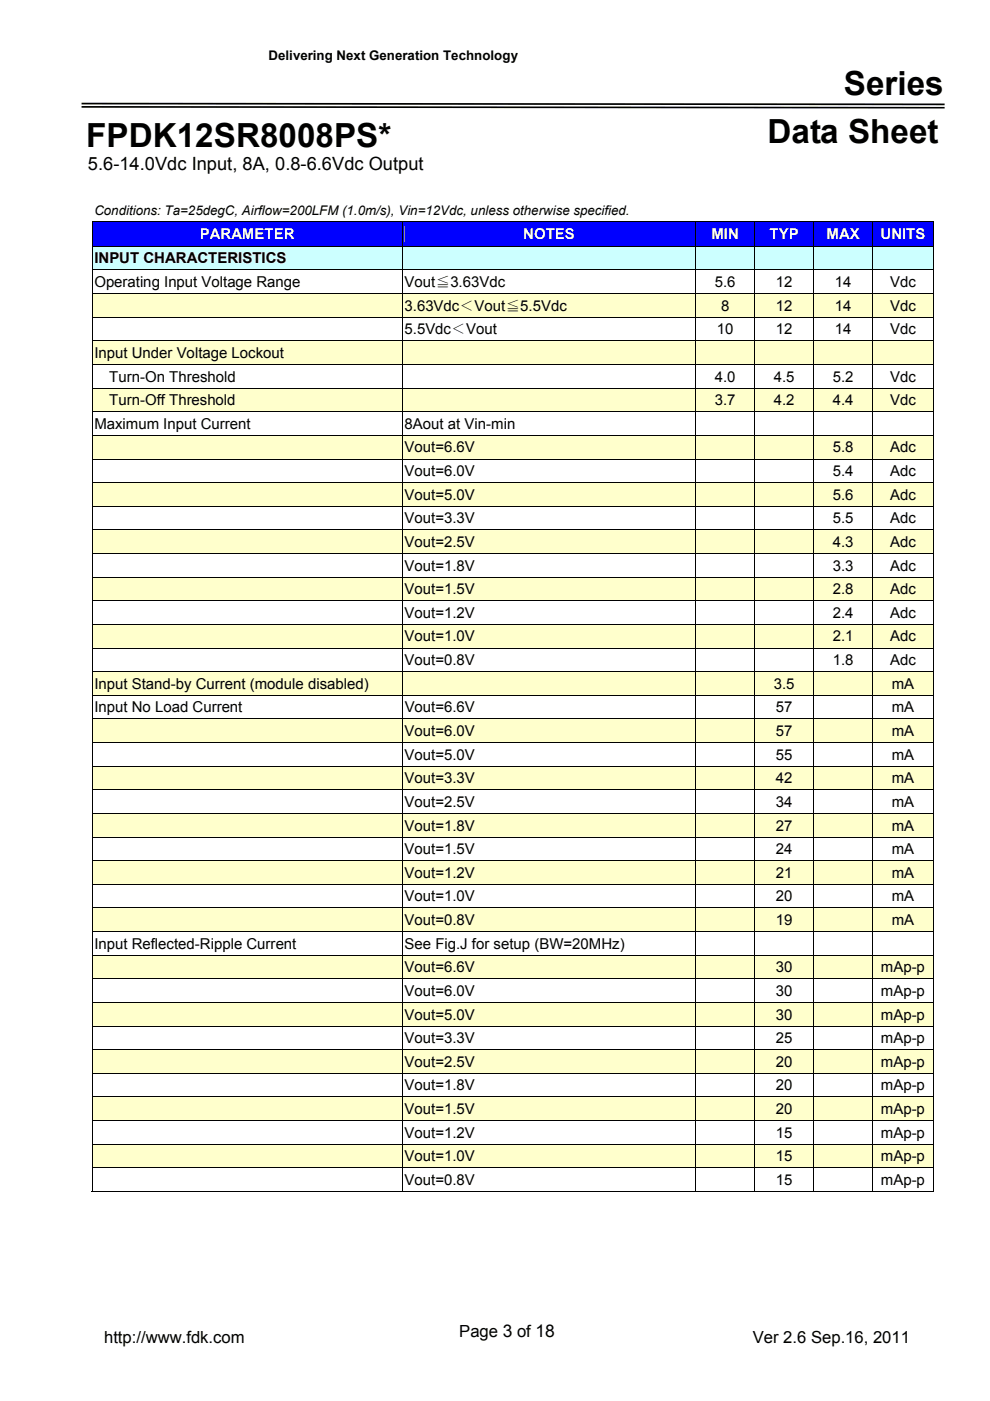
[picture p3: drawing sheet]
<svg xmlns="http://www.w3.org/2000/svg" width="210mm" height="297mm" viewBox="0 0 210 297" stroke-linecap="round" stroke-linejoin="round" font-family="sans-serif">
<defs><g id="words">
<g font-size="7">
<text x="178.9" y="20.1">Series</text>
<text x="18.3" y="31.2">FPDK12SR8008PS*</text>
<text x="162.7" y="30.4">Data Sheet</text>
</g>
<text font-size="3.9" x="18.6" y="36.1">5.6-14.0Vdc Input, 8A, 0.8-6.6Vdc Output</text>
<g font-size="3.5">
<text x="22.1" y="284.7">http://www.fdk.com</text>
<text x="97.4" y="283.5">Page 3 of 18</text>
<text x="159.6" y="284.7">Ver 2.6 Sep.16, 2011</text>
</g>
<g font-size="3.2" fill="#fff">
<text x="42.4" y="50.7">PARAMETER</text>
<text x="110.9" y="50.7">NOTES</text>
<text x="150.9" y="50.7">MIN</text>
<text x="163.2" y="50.7">TYP</text>
<text x="175.3" y="50.7">MAX</text>
<text x="186.7" y="50.7">UNITS</text>
</g>
<g font-size="3.2">
<text x="20" y="55.8">INPUT CHARACTERISTICS</text>
<text x="20" y="60.9">Operating Input Voltage Range</text>
<text x="85.8" y="60.9">Vout≦3.63Vdc</text>
<text x="85.8" y="65.9">3.63Vdc＜Vout≦5.5Vdc</text>
<text x="151.6" y="60.9">5.6</text>
<text x="152.9" y="65.9">8</text>
<text x="164.5" y="60.9">12</text>
<text x="164.5" y="65.9">12</text>
<text x="177" y="60.9">14</text>
<text x="177" y="65.9">14</text>
<text x="188.7" y="65.9">Vdc</text>
<text x="188.7" y="60.9">Vdc</text>
<text x="85.8" y="70.9">5.5Vdc＜Vout</text>
<text x="152" y="70.9">10</text>
<text x="164.5" y="70.9">12</text>
<text x="177" y="70.9">14</text>
<text x="188.7" y="70.9">Vdc</text>
<text x="20" y="75.9">Input Under Voltage Lockout</text>
<text x="23.2" y="80.9">Turn-On Threshold</text>
<text x="151.6" y="80.9">4.0</text>
<text x="164.1" y="80.9">4.5</text>
<text x="176.6" y="80.9">5.2</text>
<text x="188.7" y="80.9">Vdc</text>
<text x="23.2" y="85.9">Turn-Off Threshold</text>
<text x="151.6" y="85.9">3.7</text>
<text x="164.1" y="85.9">4.2</text>
<text x="176.6" y="85.9">4.4</text>
<text x="188.7" y="85.9">Vdc</text>
<text x="20" y="90.9">Maximum Input Current</text>
<text x="85.8" y="95.9">Vout=6.6V</text>
<text x="85.8" y="90.9">8Aout at Vin-min</text>
<text x="176.6" y="95.9">5.8</text>
<text x="188.7" y="95.9">Adc</text>
<text x="85.8" y="100.9">Vout=6.0V</text>
<text x="176.6" y="100.9">5.4</text>
<text x="188.7" y="100.9">Adc</text>
<text x="85.8" y="105.9">Vout=5.0V</text>
<text x="176.6" y="105.9">5.6</text>
<text x="188.7" y="105.9">Adc</text>
<text x="85.8" y="111">Vout=3.3V</text>
<text x="176.6" y="111">5.5</text>
<text x="188.7" y="111">Adc</text>
<text x="85.8" y="116">Vout=2.5V</text>
<text x="176.6" y="116">4.3</text>
<text x="188.7" y="116">Adc</text>
<text x="85.8" y="126">Vout=1.5V</text>
<text x="85.8" y="121">Vout=1.8V</text>
<text x="176.6" y="126">2.8</text>
<text x="176.6" y="121">3.3</text>
<text x="188.7" y="126">Adc</text>
<text x="188.7" y="121">Adc</text>
<text x="85.8" y="131">Vout=1.2V</text>
<text x="176.6" y="131">2.4</text>
<text x="188.7" y="131">Adc</text>
<text x="85.8" y="136">Vout=1.0V</text>
<text x="176.6" y="136">2.1</text>
<text x="188.7" y="136">Adc</text>
<text x="85.8" y="141">Vout=0.8V</text>
<text x="176.6" y="141">1.8</text>
<text x="188.7" y="141">Adc</text>
<text x="20" y="146">Input Stand-by Current (module disabled)</text>
<text x="164.1" y="146">3.5</text>
<text x="189.1" y="146">mA</text>
<text x="20" y="151">Input No Load Current</text>
<text x="85.8" y="151">Vout=6.6V</text>
<text x="164.5" y="151">57</text>
<text x="189.1" y="151">mA</text>
<text x="85.8" y="156">Vout=6.0V</text>
<text x="85.8" y="161.1">Vout=5.0V</text>
<text x="164.5" y="161.1">55</text>
<text x="164.5" y="156">57</text>
<text x="189.1" y="156">mA</text>
<text x="189.1" y="161.1">mA</text>
<text x="85.8" y="166.1">Vout=3.3V</text>
<text x="164.5" y="166.1">42</text>
<text x="189.1" y="166.1">mA</text>
<text x="85.8" y="171.1">Vout=2.5V</text>
<text x="164.5" y="171.1">34</text>
<text x="189.1" y="171.1">mA</text>
<text x="85.8" y="176.1">Vout=1.8V</text>
<text x="164.5" y="176.1">27</text>
<text x="189.1" y="176.1">mA</text>
<text x="85.8" y="181.1">Vout=1.5V</text>
<text x="164.5" y="181.1">24</text>
<text x="189.1" y="181.1">mA</text>
<text x="85.8" y="186.1">Vout=1.2V</text>
<text x="85.8" y="191.1">Vout=1.0V</text>
<text x="164.5" y="191.1">20</text>
<text x="164.5" y="186.1">21</text>
<text x="189.1" y="186.1">mA</text>
<text x="189.1" y="191.1">mA</text>
<text x="85.8" y="196.1">Vout=0.8V</text>
<text x="164.5" y="196.1">19</text>
<text x="189.1" y="196.1">mA</text>
<text x="20" y="201.1">Input Reflected-Ripple Current</text>
<text x="85.8" y="201.1">See Fig.J for setup (BW=20MHz)</text>
<text x="85.8" y="206.1">Vout=6.6V</text>
<text x="164.5" y="206.1">30</text>
<text x="186.8" y="206.1">mAp-p</text>
<text x="85.8" y="211.1">Vout=6.0V</text>
<text x="164.5" y="211.1">30</text>
<text x="186.8" y="211.1">mAp-p</text>
<text x="85.8" y="216.2">Vout=5.0V</text>
<text x="85.8" y="221.2">Vout=3.3V</text>
<text x="164.5" y="221.2">25</text>
<text x="164.5" y="216.2">30</text>
<text x="186.8" y="216.2">mAp-p</text>
<text x="186.8" y="221.2">mAp-p</text>
<text x="85.8" y="226.2">Vout=2.5V</text>
<text x="164.5" y="226.2">20</text>
<text x="186.8" y="226.2">mAp-p</text>
<text x="85.8" y="231.2">Vout=1.8V</text>
<text x="164.5" y="231.2">20</text>
<text x="186.8" y="231.2">mAp-p</text>
<text x="85.8" y="236.2">Vout=1.5V</text>
<text x="164.5" y="236.2">20</text>
<text x="186.8" y="236.2">mAp-p</text>
<text x="85.8" y="241.2">Vout=1.2V</text>
<text x="164.5" y="241.2">15</text>
<text x="186.8" y="241.2">mAp-p</text>
<text x="85.8" y="246.2">Vout=1.0V</text>
<text x="85.8" y="251.2">Vout=0.8V</text>
<text x="164.5" y="251.2">15</text>
<text x="164.5" y="246.2">15</text>
<text x="186.8" y="246.2">mAp-p</text>
<text x="186.8" y="251.2">mAp-p</text>
</g>
<g font-size="2.8">
<text x="57" y="12.8">Delivering Next Generation Technology</text>
<text x="20" y="45.6">Conditions: Ta=25degC, Airflow=200LFM (1.0m/s), Vin=12Vdc, unless otherwise specified.</text>
</g>
</g></defs>
<path d="M17.3 21.8l183 .1v.4l-183-.2zM17.3 22.5l183 .2v.3l-183-.2z" fill="#000"/>
<g fill="#fff">
<path d="M152.7 281.2h42.3v6.3h-42.3z"/>
<path d="M20 281.2h42.3v6.3h-42.3z"/>
</g>
<g fill="#00f">
<path d="M19.6 47.1h65.7v5.1h-65.7z"/>
<path d="M20 47.8h64.8v3.7h-64.8z"/>
<path d="M85.3 47.1h62.2v5.1h-62.2z"/>
<path d="M85.8 47.8h61.2v3.7h-61.2z"/>
<path d="M147.6 47.1h12.4v5.1h-12.4z"/>
<path d="M148 47.8h11.5v3.7h-11.5z"/>
<path d="M160.1 47.1h12.4v5.1h-12.4z"/>
<path d="M160.5 47.8h11.5v3.7h-11.5z"/>
<path d="M172.6 47.1h12.4v5.1h-12.4z"/>
<path d="M173 47.8h11.5v3.7h-11.5z"/>
<path d="M185.1 47.1h12.7v5.1h-12.7z"/>
<path d="M185.5 47.8h11.9v3.7h-11.9z"/>
</g>
<path d="M19.5 47l.1 .1zM197.8 47l.1 .1z" fill="#000"/>
<path d="M19.5 47h178.4M19.5 47.1v5.1M85.3 47.1v5.1M147.5 47.1v5.1M160 47.1v5.1M172.5 47.1v5.1M185 47.1v5.1M197.9 47.1v5.1" fill="none" stroke="#000" stroke-width=".21"/>
<g fill="#cff">
<path d="M19.6 52.3h65.7v4.9h-65.7z"/>
<path d="M20 52.9h64.8v3.7h-64.8z"/>
<path d="M85.3 52.3h62.2v4.9h-62.2z"/>
<path d="M85.8 52.9h61.2v3.7h-61.2z"/>
<path d="M147.6 52.3h12.4v4.9h-12.4z"/>
<path d="M148 52.9h11.5v3.7h-11.5z"/>
<path d="M160.1 52.3h12.4v4.9h-12.4z"/>
<path d="M160.5 52.9h11.5v3.7h-11.5z"/>
<path d="M172.6 52.3h12.4v4.9h-12.4z"/>
<path d="M173 52.9h11.5v3.7h-11.5z"/>
<path d="M185.1 52.3h12.7v4.9h-12.7z"/>
<path d="M185.5 52.9h11.9v3.7h-11.9z"/>
</g>
<g fill="none" stroke="#000" stroke-width=".21">
<path d="M19.5 52.2h178.4M19.5 57.2h178.4M19.5 52.3v4.9M19.5 57.3v4.9M85.3 52.3v4.9M85.3 57.3v4.9M147.5 52.3v4.9M147.5 57.3v4.9M160 52.3v4.9M160 57.3v4.9M172.5 52.3v4.9M172.5 57.3v4.9"/>
<path d="M185 52.3v4.9M185 57.3v4.9M197.9 52.3v4.9M197.9 57.3v4.9"/>
</g>
<g fill="#ffc">
<path d="M19.6 62.3h65.7v4.9h-65.7z"/>
<path d="M20 62.9h64.8v3.7h-64.8z"/>
<path d="M85.3 62.3h62.2v4.9h-62.2z"/>
<path d="M85.8 62.7h61.2v4.1h-61.2z"/>
<path d="M147.6 62.3h12.4v4.9h-12.4z"/>
<path d="M148 62.9h11.5v3.7h-11.5z"/>
<path d="M160.1 62.3h12.4v4.9h-12.4z"/>
<path d="M160.5 62.9h11.5v3.7h-11.5z"/>
<path d="M172.6 62.3h12.4v4.9h-12.4z"/>
<path d="M173 62.9h11.5v3.7h-11.5z"/>
<path d="M185.1 62.3h12.7v4.9h-12.7z"/>
<path d="M185.5 62.9h11.9v3.7h-11.9z"/>
</g>
<g fill="none" stroke="#000" stroke-width=".21">
<path d="M19.5 62.3h178.4M19.5 67.3h178.4M19.5 62.3v4.9M19.5 67.3v4.9M85.3 62.3v4.9M85.3 67.3v4.9M147.5 62.3v4.9M147.5 67.3v4.9M160 62.3v4.9M160 67.3v4.9M172.5 62.3v4.9M172.5 67.3v4.9"/>
<path d="M185 62.3v4.9M185 67.3v4.9M197.9 62.3v4.9M197.9 67.3v4.9"/>
</g>
<g fill="#ffc">
<path d="M19.6 72.3h65.7v4.9h-65.7z"/>
<path d="M20 72.9h64.8v3.7h-64.8z"/>
<path d="M85.3 72.3h62.2v4.9h-62.2z"/>
<path d="M85.8 72.9h61.2v3.7h-61.2z"/>
<path d="M147.6 72.3h12.4v4.9h-12.4z"/>
<path d="M148 72.9h11.5v3.7h-11.5z"/>
<path d="M160.1 72.3h12.4v4.9h-12.4z"/>
<path d="M160.5 72.9h11.5v3.7h-11.5z"/>
<path d="M172.6 72.3h12.4v4.9h-12.4z"/>
<path d="M173 72.9h11.5v3.7h-11.5z"/>
<path d="M185.1 72.3h12.7v4.9h-12.7z"/>
<path d="M185.5 72.9h11.9v3.7h-11.9z"/>
</g>
<g fill="none" stroke="#000" stroke-width=".21">
<path d="M19.5 72.3h178.4M19.5 77.3h178.4M19.5 72.3v4.9M19.5 77.3v5M85.3 72.3v4.9M85.3 77.3v5M147.5 72.3v4.9M147.5 77.3v5M160 72.3v4.9M160 77.3v5M172.5 72.3v4.9M172.5 77.3v5"/>
<path d="M185 72.3v4.9M185 77.3v5M197.9 72.3v4.9M197.9 77.3v5"/>
</g>
<g fill="#ffc">
<path d="M19.6 82.3h65.7v4.9h-65.7z"/>
<path d="M20 83h64.8v3.6h-64.8z"/>
<path d="M85.3 82.3h62.2v4.9h-62.2z"/>
<path d="M85.8 83h61.2v3.6h-61.2z"/>
<path d="M147.6 82.3h12.4v4.9h-12.4z"/>
<path d="M148 83h11.5v3.6h-11.5z"/>
<path d="M160.1 82.3h12.4v4.9h-12.4z"/>
<path d="M160.5 83h11.5v3.6h-11.5z"/>
<path d="M172.6 82.3h12.4v4.9h-12.4z"/>
<path d="M173 83h11.5v3.6h-11.5z"/>
<path d="M185.1 82.3h12.7v4.9h-12.7z"/>
<path d="M185.5 83h11.9v3.6h-11.9z"/>
</g>
<g fill="none" stroke="#000" stroke-width=".21">
<path d="M19.5 82.3h178.4M19.5 87.3h178.4M19.5 82.3v4.9M19.5 87.3v5M85.3 82.3v4.9M85.3 87.3v5M147.5 82.3v4.9M147.5 87.3v5M160 82.3v4.9M160 87.3v5M172.5 82.3v4.9M172.5 87.3v5"/>
<path d="M185 82.3v4.9M185 87.3v5M197.9 82.3v4.9M197.9 87.3v5"/>
</g>
<g fill="#ffc">
<path d="M19.6 92.4h65.7v4.9h-65.7z"/>
<path d="M20 93h64.8v3.6h-64.8z"/>
<path d="M85.3 92.4h62.2v4.9h-62.2z"/>
<path d="M85.8 93h61.2v3.6h-61.2z"/>
<path d="M147.6 92.4h12.4v4.9h-12.4z"/>
<path d="M148 93h11.5v3.6h-11.5z"/>
<path d="M160.1 92.4h12.4v4.9h-12.4z"/>
<path d="M160.5 93h11.5v3.6h-11.5z"/>
<path d="M172.6 92.4h12.4v4.9h-12.4z"/>
<path d="M173 93h11.5v3.6h-11.5z"/>
<path d="M185.1 92.4h12.7v4.9h-12.7z"/>
<path d="M185.5 93h11.9v3.6h-11.9z"/>
</g>
<g fill="none" stroke="#000" stroke-width=".21">
<path d="M19.5 92.3h178.4M19.5 97.3h178.4M19.5 92.4v4.9M19.5 97.4v4.9M85.3 92.4v4.9M85.3 97.4v4.9M147.5 92.4v4.9M147.5 97.4v4.9M160 92.4v4.9M160 97.4v4.9M172.5 92.4v4.9M172.5 97.4v4.9"/>
<path d="M185 92.4v4.9M185 97.4v4.9M197.9 92.4v4.9M197.9 97.4v4.9"/>
</g>
<g fill="#ffc">
<path d="M19.6 102.4h65.7v4.9h-65.7z"/>
<path d="M20 103h64.8v3.7h-64.8z"/>
<path d="M85.3 102.4h62.2v4.9h-62.2z"/>
<path d="M85.8 103h61.2v3.7h-61.2z"/>
<path d="M147.6 102.4h12.4v4.9h-12.4z"/>
<path d="M148 103h11.5v3.7h-11.5z"/>
<path d="M160.1 102.4h12.4v4.9h-12.4z"/>
<path d="M160.5 103h11.5v3.7h-11.5z"/>
<path d="M172.6 102.4h12.4v4.9h-12.4z"/>
<path d="M173 103h11.5v3.7h-11.5z"/>
<path d="M185.1 102.4h12.7v4.9h-12.7z"/>
<path d="M185.5 103h11.9v3.7h-11.9z"/>
</g>
<g fill="none" stroke="#000" stroke-width=".21">
<path d="M19.5 102.3h178.4M19.5 107.3h178.4M19.5 102.4v4.9M19.5 107.4v4.9M85.3 102.4v4.9M85.3 107.4v4.9M147.5 102.4v4.9M147.5 107.4v4.9M160 102.4v4.9M160 107.4v4.9M172.5 102.4v4.9M172.5 107.4v4.9"/>
<path d="M185 102.4v4.9M185 107.4v4.9M197.9 102.4v4.9M197.9 107.4v4.9"/>
</g>
<g fill="#ffc">
<path d="M19.6 112.4h65.7v4.9h-65.7z"/>
<path d="M20 113h64.8v3.7h-64.8z"/>
<path d="M85.3 112.4h62.2v4.9h-62.2z"/>
<path d="M85.8 113h61.2v3.7h-61.2z"/>
<path d="M147.6 112.4h12.4v4.9h-12.4z"/>
<path d="M148 113h11.5v3.7h-11.5z"/>
<path d="M160.1 112.4h12.4v4.9h-12.4z"/>
<path d="M160.5 113h11.5v3.7h-11.5z"/>
<path d="M172.6 112.4h12.4v4.9h-12.4z"/>
<path d="M173 113h11.5v3.7h-11.5z"/>
<path d="M185.1 112.4h12.7v4.9h-12.7z"/>
<path d="M185.5 113h11.9v3.7h-11.9z"/>
</g>
<g fill="none" stroke="#000" stroke-width=".21">
<path d="M19.5 112.4h178.4M19.5 117.3h178.4M19.5 112.4v4.9M19.5 117.4v4.9M85.3 112.4v4.9M85.3 117.4v4.9M147.5 112.4v4.9M147.5 117.4v4.9M160 112.4v4.9M160 117.4v4.9M172.5 112.4v4.9M172.5 117.4v4.9"/>
<path d="M185 112.4v4.9M185 117.4v4.9M197.9 112.4v4.9M197.9 117.4v4.9"/>
</g>
<g fill="#ffc">
<path d="M19.6 122.4h65.7v4.9h-65.7z"/>
<path d="M20 123h64.8v3.7h-64.8z"/>
<path d="M85.3 122.4h62.2v4.9h-62.2z"/>
<path d="M85.8 123h61.2v3.7h-61.2z"/>
<path d="M147.6 122.4h12.4v4.9h-12.4z"/>
<path d="M148 123h11.5v3.7h-11.5z"/>
<path d="M160.1 122.4h12.4v4.9h-12.4z"/>
<path d="M160.5 123h11.5v3.7h-11.5z"/>
<path d="M172.6 122.4h12.4v4.9h-12.4z"/>
<path d="M173 123h11.5v3.7h-11.5z"/>
<path d="M185.1 122.4h12.7v4.9h-12.7z"/>
<path d="M185.5 123h11.9v3.7h-11.9z"/>
</g>
<g fill="none" stroke="#000" stroke-width=".21">
<path d="M19.5 122.4h178.4M19.5 127.4h178.4M19.5 122.4v4.9M19.5 127.4v4.9M85.3 122.4v4.9M85.3 127.4v4.9M147.5 122.4v4.9M147.5 127.4v4.9M160 122.4v4.9M160 127.4v4.9M172.5 122.4v4.9M172.5 127.4v4.9"/>
<path d="M185 122.4v4.9M185 127.4v4.9M197.9 122.4v4.9M197.9 127.4v4.9"/>
</g>
<g fill="#ffc">
<path d="M19.6 132.4h65.7v5h-65.7z"/>
<path d="M20 133.1h64.8v3.6h-64.8z"/>
<path d="M85.3 132.4h62.2v5h-62.2z"/>
<path d="M85.8 133.1h61.2v3.6h-61.2z"/>
<path d="M147.6 132.4h12.4v5h-12.4z"/>
<path d="M148 133.1h11.5v3.6h-11.5z"/>
<path d="M160.1 132.4h12.4v5h-12.4z"/>
<path d="M160.5 133.1h11.5v3.6h-11.5z"/>
<path d="M172.6 132.4h12.4v5h-12.4z"/>
<path d="M173 133.1h11.5v3.6h-11.5z"/>
<path d="M185.1 132.4h12.7v5h-12.7z"/>
<path d="M185.5 133.1h11.9v3.6h-11.9z"/>
</g>
<g fill="none" stroke="#000" stroke-width=".21">
<path d="M19.5 132.4h178.4M19.5 137.4h178.4M19.5 132.4v5M19.5 137.4v5M85.3 132.4v5M85.3 137.4v5M147.5 132.4v5M147.5 137.4v5M160 132.4v5M160 137.4v5M172.5 132.4v5M172.5 137.4v5"/>
<path d="M185 132.4v5M185 137.4v5M197.9 132.4v5M197.9 137.4v5"/>
</g>
<g fill="#ffc">
<path d="M19.6 142.5h65.7v4.9h-65.7z"/>
<path d="M20 143.1h64.8v3.6h-64.8z"/>
<path d="M85.3 142.5h62.2v4.9h-62.2z"/>
<path d="M85.8 143.1h61.2v3.6h-61.2z"/>
<path d="M147.6 142.5h12.4v4.9h-12.4z"/>
<path d="M148 143.1h11.5v3.6h-11.5z"/>
<path d="M160.1 142.5h12.4v4.9h-12.4z"/>
<path d="M160.5 143.1h11.5v3.6h-11.5z"/>
<path d="M172.6 142.5h12.4v4.9h-12.4z"/>
<path d="M173 143.1h11.5v3.6h-11.5z"/>
<path d="M185.1 142.5h12.7v4.9h-12.7z"/>
<path d="M185.5 143.1h11.9v3.6h-11.9z"/>
</g>
<g fill="none" stroke="#000" stroke-width=".21">
<path d="M19.5 142.4h178.4M19.5 147.4h178.4M19.5 142.5v4.9M19.5 147.4v5M85.3 142.5v4.9M85.3 147.4v5M147.5 142.5v4.9M147.5 147.4v5M160 142.5v4.9M160 147.4v5M172.5 142.5v4.9M172.5 147.4v5"/>
<path d="M185 142.5v4.9M185 147.4v5M197.9 142.5v4.9M197.9 147.4v5"/>
</g>
<g fill="#ffc">
<path d="M19.6 152.5h65.7v4.9h-65.7z"/>
<path d="M20 153.1h64.8v3.7h-64.8z"/>
<path d="M85.3 152.5h62.2v4.9h-62.2z"/>
<path d="M85.8 153.1h61.2v3.7h-61.2z"/>
<path d="M147.6 152.5h12.4v4.9h-12.4z"/>
<path d="M148 153.1h11.5v3.7h-11.5z"/>
<path d="M160.1 152.5h12.4v4.9h-12.4z"/>
<path d="M160.5 153.1h11.5v3.7h-11.5z"/>
<path d="M172.6 152.5h12.4v4.9h-12.4z"/>
<path d="M173 153.1h11.5v3.7h-11.5z"/>
<path d="M185.1 152.5h12.7v4.9h-12.7z"/>
<path d="M185.5 153.1h11.9v3.7h-11.9z"/>
</g>
<g fill="none" stroke="#000" stroke-width=".21">
<path d="M19.5 152.4h178.4M19.5 157.4h178.4M19.5 152.5v4.9M19.5 157.5v4.9M85.3 152.5v4.9M85.3 157.5v4.9M147.5 152.5v4.9M147.5 157.5v4.9M160 152.5v4.9M160 157.5v4.9M172.5 152.5v4.9M172.5 157.5v4.9"/>
<path d="M185 152.5v4.9M185 157.5v4.9M197.9 152.5v4.9M197.9 157.5v4.9"/>
</g>
<g fill="#ffc">
<path d="M19.6 162.5h65.7v4.9h-65.7z"/>
<path d="M20 163.1h64.8v3.7h-64.8z"/>
<path d="M85.3 162.5h62.2v4.9h-62.2z"/>
<path d="M85.8 163.1h61.2v3.7h-61.2z"/>
<path d="M147.6 162.5h12.4v4.9h-12.4z"/>
<path d="M148 163.1h11.5v3.7h-11.5z"/>
<path d="M160.1 162.5h12.4v4.9h-12.4z"/>
<path d="M160.5 163.1h11.5v3.7h-11.5z"/>
<path d="M172.6 162.5h12.4v4.9h-12.4z"/>
<path d="M173 163.1h11.5v3.7h-11.5z"/>
<path d="M185.1 162.5h12.7v4.9h-12.7z"/>
<path d="M185.5 163.1h11.9v3.7h-11.9z"/>
</g>
<g fill="none" stroke="#000" stroke-width=".21">
<path d="M19.5 162.4h178.4M19.5 167.4h178.4M19.5 162.5v4.9M19.5 167.5v4.9M85.3 162.5v4.9M85.3 167.5v4.9M147.5 162.5v4.9M147.5 167.5v4.9M160 162.5v4.9M160 167.5v4.9M172.5 162.5v4.9M172.5 167.5v4.9"/>
<path d="M185 162.5v4.9M185 167.5v4.9M197.9 162.5v4.9M197.9 167.5v4.9"/>
</g>
<g fill="#ffc">
<path d="M19.6 172.5h65.7v4.9h-65.7z"/>
<path d="M20 173.1h64.8v3.7h-64.8z"/>
<path d="M85.3 172.5h62.2v4.9h-62.2z"/>
<path d="M85.8 173.1h61.2v3.7h-61.2z"/>
<path d="M147.6 172.5h12.4v4.9h-12.4z"/>
<path d="M148 173.1h11.5v3.7h-11.5z"/>
<path d="M160.1 172.5h12.4v4.9h-12.4z"/>
<path d="M160.5 173.1h11.5v3.7h-11.5z"/>
<path d="M172.6 172.5h12.4v4.9h-12.4z"/>
<path d="M173 173.1h11.5v3.7h-11.5z"/>
<path d="M185.1 172.5h12.7v4.9h-12.7z"/>
<path d="M185.5 173.1h11.9v3.7h-11.9z"/>
</g>
<g fill="none" stroke="#000" stroke-width=".21">
<path d="M19.5 172.5h178.4M19.5 177.5h178.4M19.5 172.5v4.9M19.5 177.5v4.9M85.3 172.5v4.9M85.3 177.5v4.9M147.5 172.5v4.9M147.5 177.5v4.9M160 172.5v4.9M160 177.5v4.9M172.5 172.5v4.9M172.5 177.5v4.9"/>
<path d="M185 172.5v4.9M185 177.5v4.9M197.9 172.5v4.9M197.9 177.5v4.9"/>
</g>
<g fill="#ffc">
<path d="M19.6 182.5h65.7v5h-65.7z"/>
<path d="M20 183.2h64.8v3.6h-64.8z"/>
<path d="M85.3 182.5h62.2v5h-62.2z"/>
<path d="M85.8 183.2h61.2v3.6h-61.2z"/>
<path d="M147.6 182.5h12.4v5h-12.4z"/>
<path d="M148 183.2h11.5v3.6h-11.5z"/>
<path d="M160.1 182.5h12.4v5h-12.4z"/>
<path d="M160.5 183.2h11.5v3.6h-11.5z"/>
<path d="M172.6 182.5h12.4v5h-12.4z"/>
<path d="M173 183.2h11.5v3.6h-11.5z"/>
<path d="M185.1 182.5h12.7v5h-12.7z"/>
<path d="M185.5 183.2h11.9v3.6h-11.9z"/>
</g>
<g fill="none" stroke="#000" stroke-width=".21">
<path d="M19.5 182.5h178.4M19.5 187.5h178.4M19.5 182.5v5M19.5 187.5v4.9M85.3 182.5v5M85.3 187.5v4.9M147.5 182.5v5M147.5 187.5v4.9M160 182.5v5M160 187.5v4.9M172.5 182.5v5M172.5 187.5v4.9"/>
<path d="M185 182.5v5M185 187.5v4.9M197.9 182.5v5M197.9 187.5v4.9"/>
</g>
<g fill="#ffc">
<path d="M19.6 192.6h65.7v4.9h-65.7z"/>
<path d="M20 193.2h64.8v3.6h-64.8z"/>
<path d="M85.3 192.6h62.2v4.9h-62.2z"/>
<path d="M85.8 193.2h61.2v3.6h-61.2z"/>
<path d="M147.6 192.6h12.4v4.9h-12.4z"/>
<path d="M148 193.2h11.5v3.6h-11.5z"/>
<path d="M160.1 192.6h12.4v4.9h-12.4z"/>
<path d="M160.5 193.2h11.5v3.6h-11.5z"/>
<path d="M172.6 192.6h12.4v4.9h-12.4z"/>
<path d="M173 193.2h11.5v3.6h-11.5z"/>
<path d="M185.1 192.6h12.7v4.9h-12.7z"/>
<path d="M185.5 193.2h11.9v3.6h-11.9z"/>
</g>
<g fill="none" stroke="#000" stroke-width=".21">
<path d="M19.5 192.5h178.4M19.5 197.5h178.4M19.5 192.5v5M19.5 197.5v5M85.3 192.5v5M85.3 197.5v5M147.5 192.5v5M147.5 197.5v5M160 192.5v5M160 197.5v5M172.5 192.5v5M172.5 197.5v5"/>
<path d="M185 192.5v5M185 197.5v5M197.9 192.5v5M197.9 197.5v5"/>
</g>
<g fill="#ffc">
<path d="M19.6 202.6h65.7v4.9h-65.7z"/>
<path d="M20 203.2h64.8v3.6h-64.8z"/>
<path d="M85.3 202.6h62.2v4.9h-62.2z"/>
<path d="M85.8 203.2h61.2v3.6h-61.2z"/>
<path d="M147.6 202.6h12.4v4.9h-12.4z"/>
<path d="M148 203.2h11.5v3.6h-11.5z"/>
<path d="M160.1 202.6h12.4v4.9h-12.4z"/>
<path d="M160.5 203.2h11.5v3.6h-11.5z"/>
<path d="M172.6 202.6h12.4v4.9h-12.4z"/>
<path d="M173 203.2h11.5v3.6h-11.5z"/>
<path d="M185.1 202.6h12.7v4.9h-12.7z"/>
<path d="M185.5 203.2h11.9v3.6h-11.9z"/>
</g>
<g fill="none" stroke="#000" stroke-width=".21">
<path d="M19.5 202.5h178.4M19.5 207.5h178.4M19.5 202.6v4.9M19.5 207.6v4.9M85.3 202.6v4.9M85.3 207.6v4.9M147.5 202.6v4.9M147.5 207.6v4.9M160 202.6v4.9M160 207.6v4.9M172.5 202.6v4.9M172.5 207.6v4.9"/>
<path d="M185 202.6v4.9M185 207.6v4.9M197.9 202.6v4.9M197.9 207.6v4.9"/>
</g>
<g fill="#ffc">
<path d="M19.6 212.6h65.7v4.9h-65.7z"/>
<path d="M20 213.2h64.8v3.7h-64.8z"/>
<path d="M85.3 212.6h62.2v4.9h-62.2z"/>
<path d="M85.8 213.2h61.2v3.7h-61.2z"/>
<path d="M147.6 212.6h12.4v4.9h-12.4z"/>
<path d="M148 213.2h11.5v3.7h-11.5z"/>
<path d="M160.1 212.6h12.4v4.9h-12.4z"/>
<path d="M160.5 213.2h11.5v3.7h-11.5z"/>
<path d="M172.6 212.6h12.4v4.9h-12.4z"/>
<path d="M173 213.2h11.5v3.7h-11.5z"/>
<path d="M185.1 212.6h12.7v4.9h-12.7z"/>
<path d="M185.5 213.2h11.9v3.7h-11.9z"/>
</g>
<g fill="none" stroke="#000" stroke-width=".21">
<path d="M19.5 212.5h178.4M19.5 217.6h178.4M19.5 212.6v4.9M19.5 217.6v4.9M85.3 212.6v4.9M85.3 217.6v4.9M147.5 212.6v4.9M147.5 217.6v4.9M160 212.6v4.9M160 217.6v4.9M172.5 212.6v4.9M172.5 217.6v4.9"/>
<path d="M185 212.6v4.9M185 217.6v4.9M197.9 212.6v4.9M197.9 217.6v4.9"/>
</g>
<g fill="#ffc">
<path d="M19.6 222.6h65.7v4.9h-65.7z"/>
<path d="M20 223.2h64.8v3.7h-64.8z"/>
<path d="M85.3 222.6h62.2v4.9h-62.2z"/>
<path d="M85.8 223.2h61.2v3.7h-61.2z"/>
<path d="M147.6 222.6h12.4v4.9h-12.4z"/>
<path d="M148 223.2h11.5v3.7h-11.5z"/>
<path d="M160.1 222.6h12.4v4.9h-12.4z"/>
<path d="M160.5 223.2h11.5v3.7h-11.5z"/>
<path d="M172.6 222.6h12.4v4.9h-12.4z"/>
<path d="M173 223.2h11.5v3.7h-11.5z"/>
<path d="M185.1 222.6h12.7v4.9h-12.7z"/>
<path d="M185.5 223.2h11.9v3.7h-11.9z"/>
</g>
<g fill="none" stroke="#000" stroke-width=".21">
<path d="M19.5 222.5h178.4M19.5 227.6h178.4M19.5 222.6v4.9M19.5 227.6v4.9M85.3 222.6v4.9M85.3 227.6v4.9M147.5 222.6v4.9M147.5 227.6v4.9M160 222.6v4.9M160 227.6v4.9M172.5 222.6v4.9M172.5 227.6v4.9"/>
<path d="M185 222.6v4.9M185 227.6v4.9M197.9 222.6v4.9M197.9 227.6v4.9"/>
</g>
<g fill="#ffc">
<path d="M19.6 232.6h65.7v4.9h-65.7z"/>
<path d="M20 233.3h64.8v3.6h-64.8z"/>
<path d="M85.3 232.6h62.2v4.9h-62.2z"/>
<path d="M85.8 233.3h61.2v3.6h-61.2z"/>
<path d="M147.6 232.6h12.4v4.9h-12.4z"/>
<path d="M148 233.3h11.5v3.6h-11.5z"/>
<path d="M160.1 232.6h12.4v4.9h-12.4z"/>
<path d="M160.5 233.3h11.5v3.6h-11.5z"/>
<path d="M172.6 232.6h12.4v4.9h-12.4z"/>
<path d="M173 233.3h11.5v3.6h-11.5z"/>
<path d="M185.1 232.6h12.7v4.9h-12.7z"/>
<path d="M185.5 233.3h11.9v3.6h-11.9z"/>
</g>
<g fill="none" stroke="#000" stroke-width=".21">
<path d="M19.5 232.6h178.4M19.5 237.6h178.4M19.5 232.6v4.9M19.5 237.6v4.9M85.3 232.6v4.9M85.3 237.6v4.9M147.5 232.6v4.9M147.5 237.6v4.9M160 232.6v4.9M160 237.6v4.9M172.5 232.6v4.9M172.5 237.6v4.9"/>
<path d="M185 232.6v4.9M185 237.6v4.9M197.9 232.6v4.9M197.9 237.6v4.9"/>
</g>
<g fill="#ffc">
<path d="M19.6 242.6h65.7v5h-65.7z"/>
<path d="M20 243.3h64.8v3.6h-64.8z"/>
<path d="M85.3 242.6h62.2v5h-62.2z"/>
<path d="M85.8 243.3h61.2v3.6h-61.2z"/>
<path d="M147.6 242.6h12.4v5h-12.4z"/>
<path d="M148 243.3h11.5v3.6h-11.5z"/>
<path d="M160.1 242.6h12.4v5h-12.4z"/>
<path d="M160.5 243.3h11.5v3.6h-11.5z"/>
<path d="M172.6 242.6h12.4v5h-12.4z"/>
<path d="M173 243.3h11.5v3.6h-11.5z"/>
<path d="M185.1 242.6h12.7v5h-12.7z"/>
<path d="M185.5 243.3h11.9v3.6h-11.9z"/>
</g>
<g fill="none" stroke="#000" stroke-width=".21">
<path d="M19.5 242.6h178.4M19.5 247.6h178.4M19.5 252.6h65.8M19.5 242.6v5M19.5 247.6v5M85.3 242.6v5M85.3 247.6v5M147.5 242.6v5M147.5 247.6v5h-62.2M147.6 252.6h12.4M160 242.6v5M160 247.6v5"/>
<path d="M160.1 252.6h12.4M172.5 242.6v5M172.5 247.6v5M172.6 252.6h12.4M185 242.6v5M185 247.6v5M185.1 252.6h12.7M197.9 242.6v5M197.9 247.6v5"/>
</g>
<path d="M197.8 252.6h.1z" fill="#000"/>
<use href="#words"/>
</svg>
